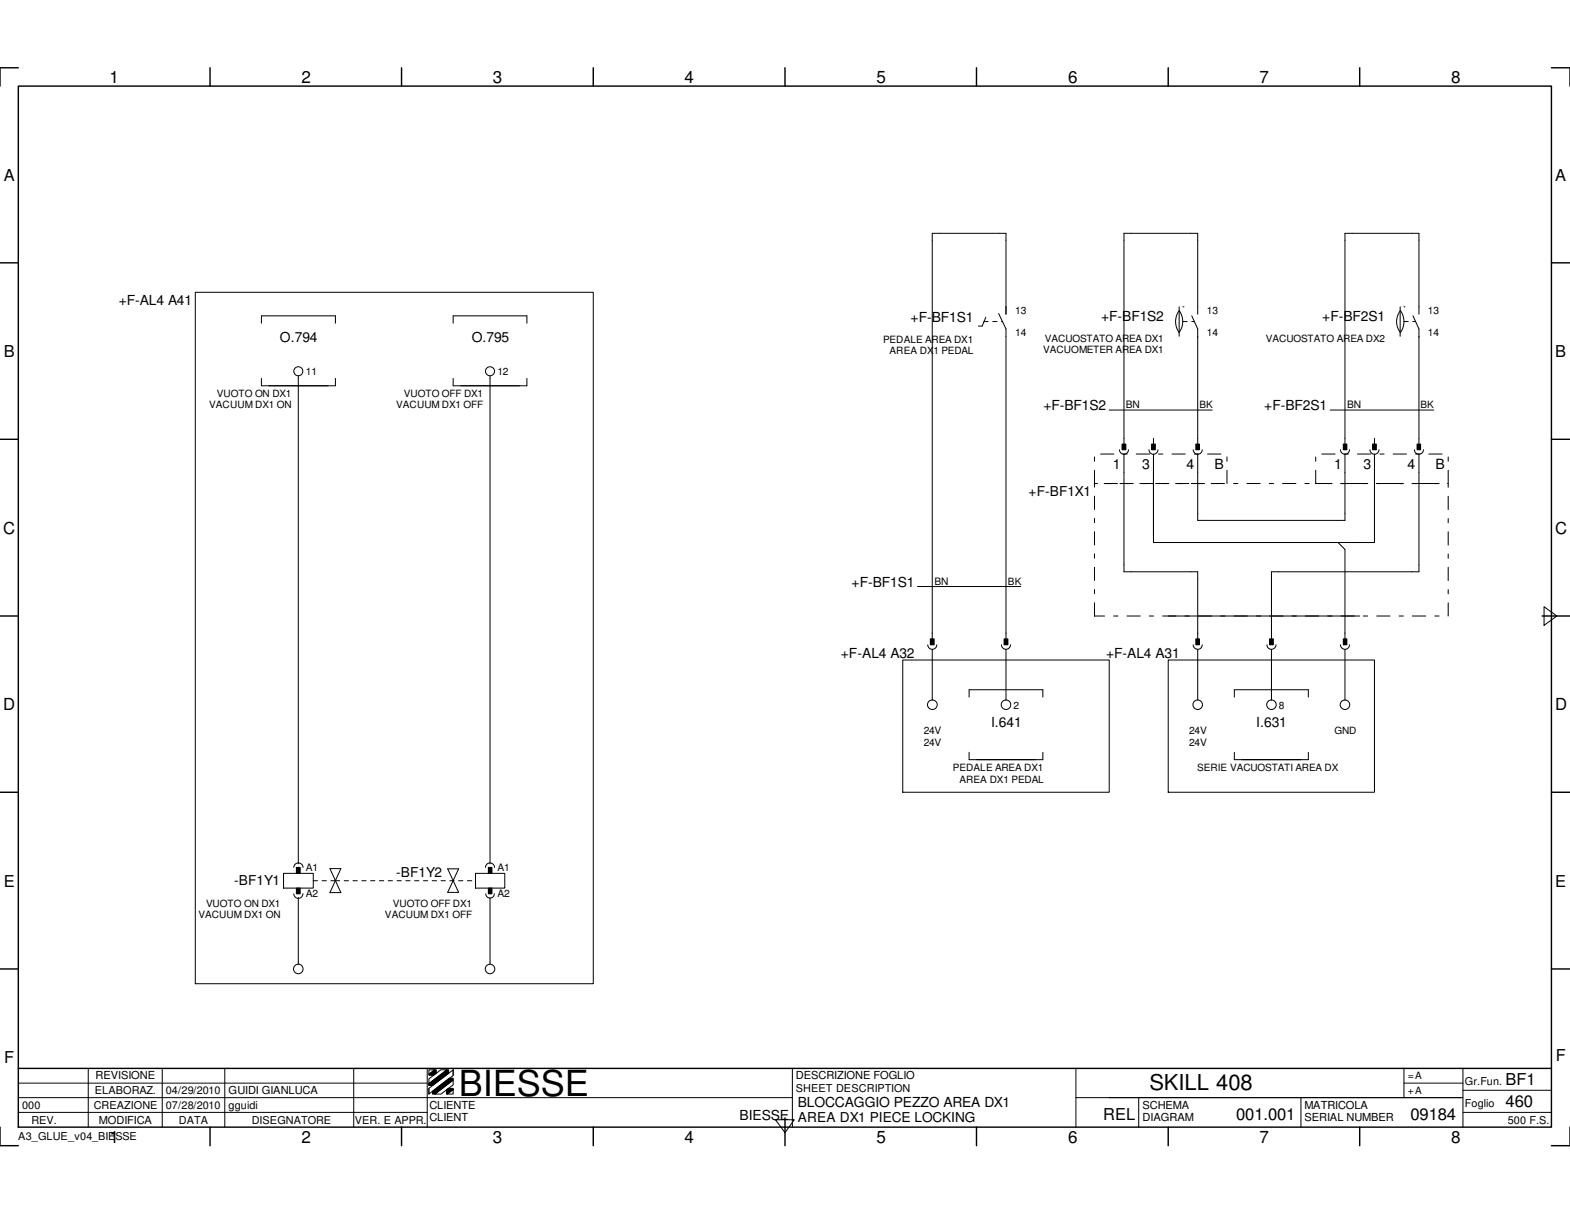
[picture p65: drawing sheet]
<svg xmlns="http://www.w3.org/2000/svg" width="279mm" height="216mm" viewBox="0 0 279 216" stroke-linecap="round" stroke-linejoin="round" font-family="sans-serif">
<defs><g id="words">
<text font-size="6.4" x="81.7" y="195.1">BIESSE</text>
<text font-size="3.9" x="204.6" y="194.1">SKILL 408</text>
<g font-size="3">
<text x="19.5" y="14.7">1</text>
<text x="53.6" y="14.7">2</text>
<text x="87.7" y="14.7">3</text>
<text x="121.8" y="14.7">4</text>
<text x="156" y="14.7">5</text>
<text x="190.1" y="14.7">6</text>
<text x="224.2" y="14.7">7</text>
<text x="258.2" y="14.7">8</text>
<text x=".6" y="95">C</text>
<text x="276.7" y="95">C</text>
<text x=".6" y="126.4">D</text>
<text x="276.7" y="126.4">D</text>
<text x="267.9" y="197">460</text>
<text x="19.5" y="203.5">1</text>
<text x="53.6" y="203.5">2</text>
<text x="87.7" y="203.5">3</text>
<text x="121.8" y="203.5">4</text>
<text x="156" y="203.5">5</text>
<text x="190.1" y="203.5">6</text>
<text x="220" y="199.3">001.001</text>
<text x="224.2" y="203.5">7</text>
<text x="251" y="199.3">09184</text>
<text x="258.2" y="203.5">8</text>
</g>
<g font-size="2.9">
<text x=".7" y="32.1">A</text>
<text x="276.8" y="32.1">A</text>
<text x=".7" y="63.5">B</text>
<text x="276.8" y="63.5">B</text>
<text x=".7" y="157.9">E</text>
<text x="276.8" y="157.9">E</text>
<text x=".8" y="189.2">F</text>
<text x="276.9" y="188.9">F</text>
<text x="267.9" y="193.1">BF1</text>
<text x="196.3" y="199.3">REL</text>
</g>
<g font-size="2.5">
<text x="21.1" y="54.3">+F-AL4 A41</text>
<text x="162.1" y="57.3">+F-BF1S1</text>
<text x="196" y="57.1">+F-BF1S2</text>
<text x="235.3" y="57.1">+F-BF2S1</text>
<text x="49.8" y="60.8">O.794</text>
<text x="83.9" y="60.8">O.795</text>
<text x="185.7" y="73">+F-BF1S2</text>
<text x="225" y="73">+F-BF2S1</text>
<text x="198" y="83.4">1</text>
<text x="203.3" y="83.4">3</text>
<text x="211.2" y="83.4">4</text>
<text x="216.2" y="83.4">B</text>
<text x="237.4" y="83.4">1</text>
<text x="242.7" y="83.4">3</text>
<text x="250.5" y="83.4">4</text>
<text x="255.5" y="83.4">B</text>
<text x="151.5" y="104.4">+F-BF1S1</text>
<text x="149.6" y="117.1">+F-AL4 A32</text>
<text x="196.8" y="117.1">+F-AL4 A31</text>
<text x="176.4" y="129.4">I.641</text>
<text x="223.6" y="129.4">I.631</text>
<text x="142" y="197">BLOCCAGGIO PEZZO AREA DX1</text>
<text x="131.6" y="199.3">BIESSE</text>
</g>
<g font-size="2.4">
<text x="183" y="88.3">+F-BF1X1</text>
<text x="41.7" y="157.4">-BF1Y1</text>
<text x="70.5" y="156.1">-BF1Y2</text>
<text x="142" y="199.8">AREA DX1 PIECE LOCKING</text>
</g>
<g font-size="2">
<text x="17" y="192.1">REVISIONE</text>
<text x="40.6" y="194.7">GUIDI GIANLUCA</text>
<text x="76.4" y="197.4">CLIENTE</text>
<text x="141.6" y="192.1">DESCRIZIONE FOGLIO</text>
<text x="203.3" y="197.4">SCHEMA</text>
<text x="232.2" y="197.4">MATRICOLA</text>
<text x="17.6" y="200">MODIFICA</text>
<text x="76.4" y="199.6">CLIENT</text>
<text x="203.3" y="199.6">DIAGRAM</text>
<text x="232.2" y="199.6">SERIAL NUMBER</text>
</g>
<g font-size="1.9">
<text x="3.9" y="197.4">000</text>
<text x="16.7" y="197.4">CREAZIONE</text>
<text x="16.9" y="194.7">ELABORAZ.</text>
<text x="29.5" y="194.7">04/29/2010</text>
<text x="29.5" y="197.4">07/28/2010</text>
<text x="40.6" y="197.4">gguidi</text>
<text x="141.6" y="194.4">SHEET DESCRIPTION</text>
<text x="260.7" y="197">Foglio</text>
<text x="260.7" y="193.1">Gr.Fun.</text>
<text x="3.3" y="202.9">A3_GLUE_v04_BIESSE</text>
<text x="5.6" y="200">REV.</text>
<text x="31.8" y="200">DATA</text>
<text x="44.8" y="200">DISEGNATORE</text>
<text x="63.2" y="200">VER. E APPR.</text>
<text x="268.3" y="200">500 F.S.</text>
</g>
<g font-size="1.8">
<text x="180.7" y="56">13</text>
<text x="180.7" y="59.9">14</text>
<text x="214.8" y="56">13</text>
<text x="214.8" y="59.9">14</text>
<text x="254.1" y="56">13</text>
<text x="254.1" y="59.9">14</text>
<text x="157.1" y="61">PEDALE AREA DX1</text>
<text x="158.3" y="63.1">AREA DX1 PEDAL</text>
<text x="185.6" y="62.9">VACUOMETER AREA DX1</text>
<text x="185.9" y="60.8">VACUOSTATO AREA DX1</text>
<text x="225.3" y="60.8">VACUOSTATO AREA DX2</text>
<text x="38.6" y="70.7">VUOTO ON DX1</text>
<text x="54.4" y="66.8">11</text>
<text x="71.9" y="70.7">VUOTO OFF DX1</text>
<text x="88.5" y="66.8">12</text>
<text x="37.3" y="72.7">VACUUM DX1 ON</text>
<text x="70.5" y="72.7">VACUUM DX1 OFF</text>
<text x="200.4" y="72.6">BN</text>
<text x="213.5" y="72.6">BK</text>
<text x="239.7" y="72.6">BN</text>
<text x="252.8" y="72.6">BK</text>
<text x="166.3" y="104.1">BN</text>
<text x="179.4" y="104.1">BK</text>
<text x="164.4" y="130.7">24V</text>
<text x="180.3" y="126.2">2</text>
<text x="211.6" y="130.7">24V</text>
<text x="227.6" y="126.2">8</text>
<text x="237.5" y="130.7">GND</text>
<text x="164.4" y="132.7">24V</text>
<text x="169.6" y="137.3">PEDALE AREA DX1</text>
<text x="211.6" y="132.7">24V</text>
<text x="213.1" y="137.3">SERIE VACUOSTATI AREA DX</text>
<text x="170.8" y="139.3">AREA DX1 PEDAL</text>
<text x="54.4" y="155.1">A1</text>
<text x="88.5" y="155.1">A1</text>
<text x="36.7" y="161.4">VUOTO ON DX1</text>
<text x="54.4" y="159.6">A2</text>
<text x="69.9" y="161.4">VUOTO OFF DX1</text>
<text x="88.5" y="159.6">A2</text>
<text x="35.3" y="163.4">VACUUM DX1 ON</text>
<text x="68.5" y="163.4">VACUUM DX1 OFF</text>
<text x="250.5" y="192.1">=A</text>
<text x="250.5" y="194.7">+A</text>
</g>
</g></defs>
<g fill="none" stroke="#000" stroke-width=".25">
<path d="M3.3 15.3h272.8v185.3h-272.8zM3.3 12.1h-3.3v3.2M37.4 12.1v3.2M71.5 12.1v3.2M105.6 12.1v3.2M139.7 12.1v3.2M173.8 12.1v3.2M207.9 12.1v3.2M242 12.1v3.2M276.1 12.1h3.3v3.2M0 46.8h3.3M276.1 46.8h3.3"/>
<path d="M0 78.2h3.3M276.1 78.2h3.3M0 109.6h3.3M274.4 109.6h5M0 141h3.3M276.1 141h3.3M0 172.5h3.3M276.1 172.5h3.3M3.3 190.2h272.8M139.7 199v4.9M0 200.6v3.3h3.3M37.4 200.6v3.3"/>
<path d="M71.5 200.6v3.3M105.6 200.6v3.3M173.8 200.6v3.3M207.9 200.6v3.3M242 200.6v3.3M279.4 200.6v3.3h-3.3"/>
</g>
<g fill="none" stroke="#000" stroke-width=".18">
<path d="M34.8 52h70.8v123.1h-70.8zM46.5 57.5v-1.3h13.2v1.3M80.6 57.5v-1.3h13.2v1.3M175.4 56.5l-.6 1.5h-.7M177.7 55.8l1.3 2.7v55.2M179 55.9v-14.4h-13.1v72.2M209.8 55.3a3.3 3.3 0 0 0 0 3.9M209.8 54.6v5.3M209.9 55.3a3.2 3.2 0 0 1-.1 3.9M210.5 54.6h.1M212.1 56.2l1 2.3v20.5M213.1 55.9v-14.4h-13.1v37.5"/>
<path d="M249.2 54.6v5.3M249.2 55.3a3.1 3.1 0 0 0 0 3.9M249.3 55.3a3.3 3.3 0 0 1-.1 3.9M249.9 54.6h.1M251.5 56.2l1 2.3v20.5M252.5 55.9v-14.4h-13.1v37.5M46.5 67.4v1.3h13.2v-1.3M53.1 66.9v86.9M80.6 67.4v1.3h13.2v-1.3M87.2 66.9v86.9M197.4 73h18.3M199.7 79h.7v1.1h-.7z"/>
<path d="M204.9 79h.7v1.1h-.7zM205.3 78v1M212.8 79h.6v1.1h-.6zM236.7 73h18.4M239.1 79h.6v1.1h-.6zM244.3 79h.6v1.1h-.6zM244.6 78v1M252.2 79h.6v1.1h-.6zM199.2 80.1a.8 .8 0 0 0 .8 .8 .8 .8 0 0 0 .8-.8M200 80.8v21h13.1v11.9M204.5 80.1a.8 .8 0 0 0 .8 .8 .8 .8 0 0 0 .8-.8M205.3 80.8v15.8h39.3v-15.8"/>
<path d="M212.3 80.1a.8 .8 0 0 0 .8 .8 .8 .8 0 0 0 .9-.8M213.1 80.8v11.8h26.3v-11.8M238.1 96.6l1.3 1.2v15.9M238.5 80.1a.8 .8 0 0 0 .9 .8 .8 .8 0 0 0 .8-.8M243.8 80.1a.8 .8 0 0 0 .8 .8 .8 .8 0 0 0 .8-.8M251.7 80.1a.8 .8 0 0 0 .8 .8 .8 .8 0 0 0 .8-.8M252.5 80.8v21h-26.2v11.9M160.7 117.5h36.7v23.5h-36.7zM163.3 104.4h18.4M165.1 114.8a.8 .8 0 0 0 .8 .8 .8 .8 0 0 0 .8-.8M165.6 113.7h.6v1.1h-.6zM165.9 115.6v9"/>
<path d="M178.2 114.8a.8 .8 0 0 0 .8 .8 .8 .8 0 0 0 .8-.8M178.7 113.7h.7v1.1h-.7zM179 115.6v9M207.9 117.5h36.7v23.5h-36.7zM207.9 109.6h34.1M212.3 114.8a.8 .8 0 0 0 .8 .8 .8 .8 0 0 0 .9-.8M212.8 113.7h.6v1.1h-.6zM213.1 115.6v9M225.5 114.8a.8 .8 0 0 0 .8 .8 .8 .8 0 0 0 .8-.8M225.9 113.7h.7v1.1h-.7zM226.3 115.6v9M238.5 114.8a.8 .8 0 0 0 .9 .8 .8 .8 0 0 0 .8-.8"/>
<path d="M239.1 113.7h.6v1.1h-.6zM239.4 115.6v9M274.8 108l2.3 1.6-2.3 1.7zM172.5 124.1v-1.3h13.1v1.3M172.5 133.9v1.3h13.1v-1.3M219.7 124.1v-1.3h13.1v1.3M219.7 133.9v1.3h13.1v-1.3M50.5 155.4h5.3v2.7h-5.3zM52.3 154.4a.83 .83 0 0 1 .8-.8 .83 .83 0 0 1 .8 .8M52.3 159.1a.83 .83 0 0 0 .8 .8 .83 .83 0 0 0 .8-.8M52.7 154.4h.7v1h-.7zM52.7 158.1h.7v1h-.7z"/>
<path d="M53.1 159.8v11.9M58.7 154.6l2 4.3h-2l2-4.3zM79.7 154.6h1.9l-1.9 4.2h1.9zM84.6 155.4h5.2v2.7h-5.2zM86.4 154.4a.8 .8 0 0 1 .8-.8 .8 .8 0 0 1 .8 .8M86.4 159.1a.76 .76 0 0 0 .8 .8 .76 .76 0 0 0 .8-.8M86.9 154.4h.6v1h-.6zM86.9 158.1h.6v1h-.6zM87.2 159.8v11.9M3.3 195.4h137.7M3.3 198h72.7M3.3 192.8h72.7"/>
<path d="M15.7 190.2v10.4M28.9 190.2v10.4M40 190.2v10.4M62.9 190.2v10.4M76 190.2v10.4M76.3 192.9l3.2-2.5h.3v.7l-2.8 2.1h-.7zM76.3 191.2l1-.8h.3v.6l-.4 .4h-.9zM76.3 193.7l4.3-3.3v1l-4.3 3.3zM76.3 192l2.1-1.6h1.1l-3.2 2.5zM76.3 190.4h1l-1 .8zM76.3 192.9v.4M76.3 193.7v1"/>
<path d="M77 194.2l3-2.3h.6v.3l-3.2 2.5h-.4zM77.4 194.7l3.2-2.5v.9l-2.1 1.6zM79.5 194l.3-.3h.8v.2l-1 .8h-.1zM79.6 194.7l1-.8v.8zM80.6 190.4v1M138 199.3h3.4l-1.7 2.3zM141 190.2v10.4M191.5 195.4h68.8M191.5 190.2v10.4M202.6 195.4v5.2M231.5 195.4v5.2M249.9 192.8h10.4"/>
<path d="M249.9 190.2v5.2M260.3 190.2v10.4M260.3 198h15.8M260.3 194.1h15.8"/>
<circle cx="53.1" cy="66.1" r=".8"/>
<circle cx="87.2" cy="66.1" r=".81"/>
<circle cx="165.9" cy="125.4" r=".86"/>
<circle cx="179" cy="125.4" r=".85"/>
<circle cx="213.1" cy="125.4" r=".85"/>
<circle cx="226.3" cy="125.4" r=".85"/>
<circle cx="239.4" cy="125.4" r=".85"/>
<circle cx="53.1" cy="172.5" r=".85"/>
<circle cx="87.2" cy="172.5" r=".85"/>
</g>
<g fill="#000">
<path d="M199.7 79h.7v1.1h-.7z" fill-rule="evenodd"/>
<path d="M204.9 79h.7v1.1h-.7z" fill-rule="evenodd"/>
<path d="M212.8 79h.6v1.1h-.6z" fill-rule="evenodd"/>
<path d="M239.1 79h.6v1.1h-.6z" fill-rule="evenodd"/>
<path d="M244.3 79h.6v1.1h-.6z" fill-rule="evenodd"/>
<path d="M252.2 79h.6v1.1h-.6z" fill-rule="evenodd"/>
<path d="M165.6 113.7h.6v1.1h-.6z" fill-rule="evenodd"/>
<path d="M178.7 113.7h.7v1.1h-.7z" fill-rule="evenodd"/>
<path d="M212.8 113.7h.6v1.1h-.6z" fill-rule="evenodd"/>
<path d="M225.9 113.7h.7v1.1h-.7z" fill-rule="evenodd"/>
<path d="M239.1 113.7h.6v1.1h-.6z" fill-rule="evenodd"/>
<path d="M52.7 154.4h.7v1h-.7z" fill-rule="evenodd"/>
<path d="M52.7 158.1h.7v1h-.7z" fill-rule="evenodd"/>
<path d="M86.9 154.4h.6v1h-.6z" fill-rule="evenodd"/>
<path d="M86.9 158.1h.6v1h-.6z" fill-rule="evenodd"/>
<path d="M76.3 191.2l1-.8h.3v.6l-.4 .4h-.9z" fill-rule="evenodd"/>
<path d="M77 194.2l3-2.3h.6v.3l-3.2 2.5h-.4z" fill-rule="evenodd"/>
<path d="M76.3 192.9l3.2-2.5h.3v.7l-2.8 2.1h-.7z" fill-rule="evenodd"/>
<path d="M79.5 194l.3-.3h.8v.2l-1 .8h-.1z" fill-rule="evenodd"/>
</g>
<path d="M175.1 57.2h3.3M210.5 57.2h2M249.9 57.2h1.9M55.8 156.8h3.9M59.7 156.8h24.9" fill="none" stroke="#000" stroke-width=".18" stroke-dasharray=".8 .8"/>
<path d="M194.8 86.1v-5.3h23.6v5.3h-23.6M234.1 86.1v-5.3h23.6v5.3h-23.6M194.8 109.6v-23.5h62.9v23.5h-62.9" fill="none" stroke="#000" stroke-width=".18" stroke-dasharray="2.4 1.6 .8 1.6"/>
<use href="#words"/>
</svg>
